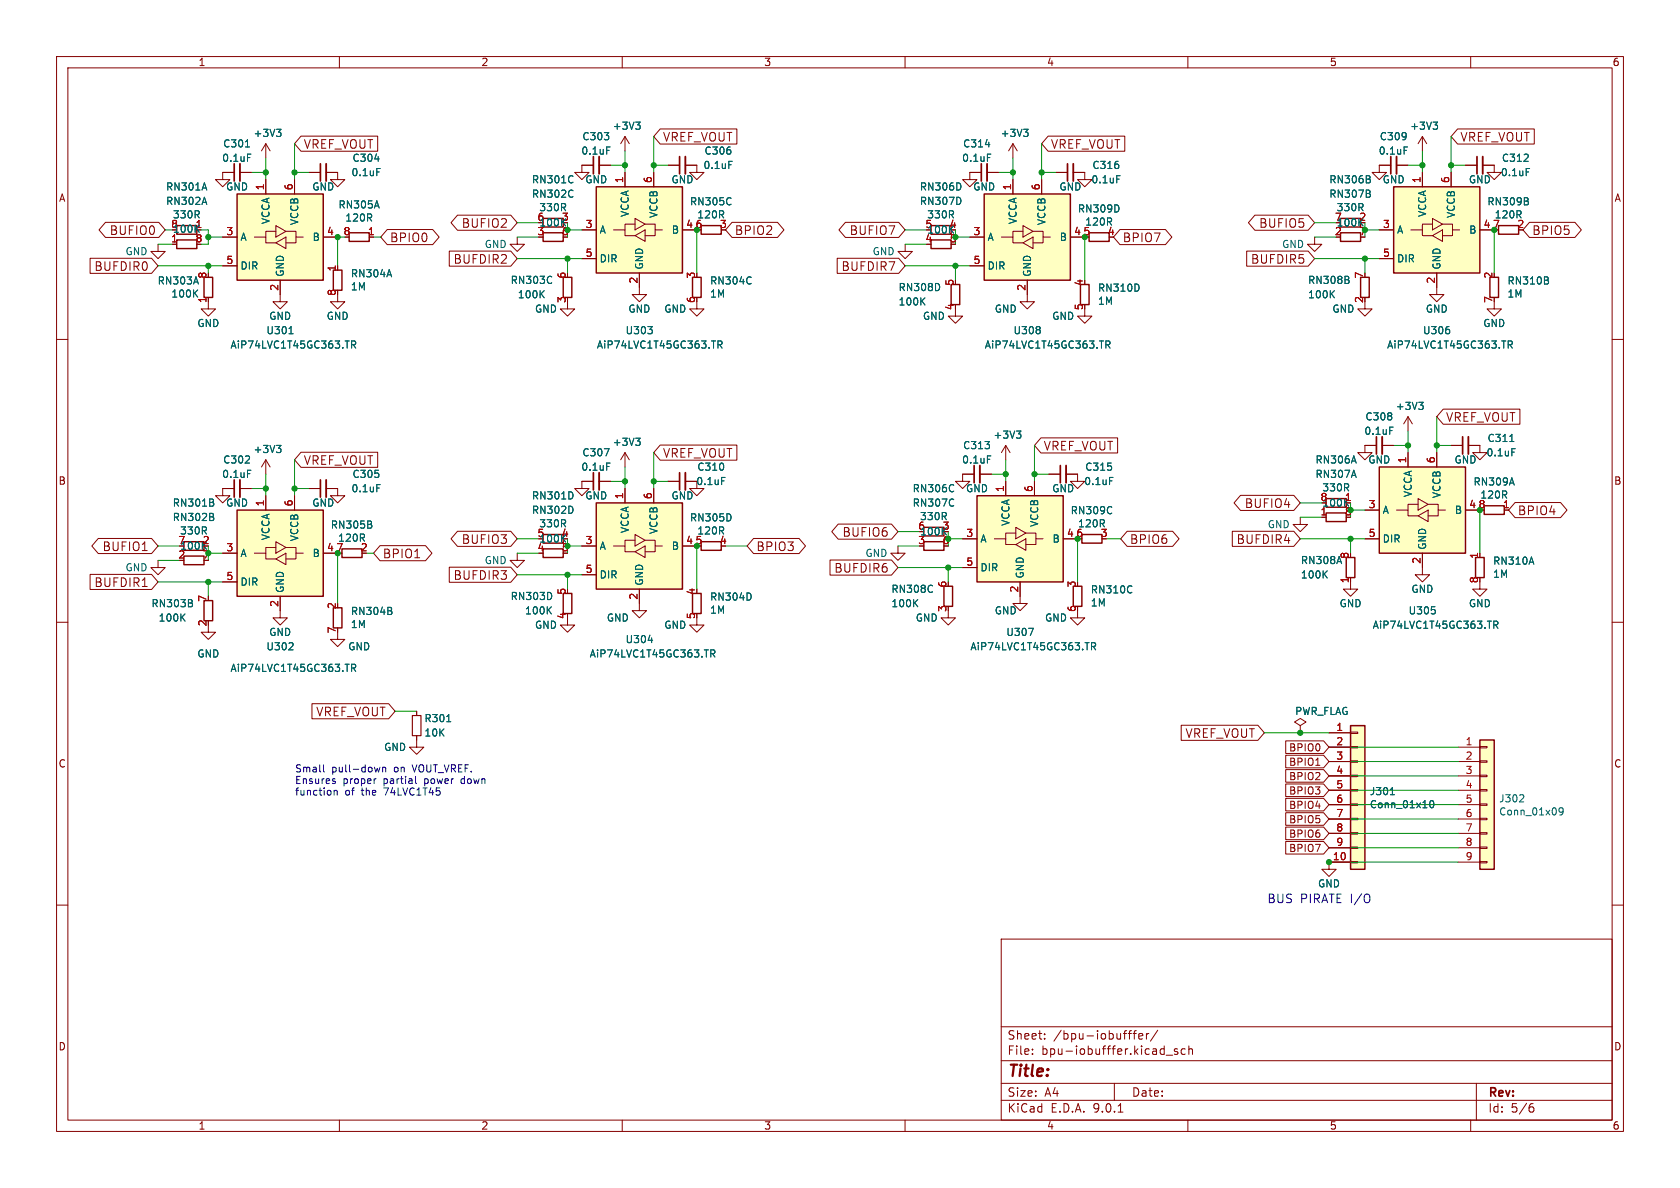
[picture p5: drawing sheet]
<svg xmlns="http://www.w3.org/2000/svg" width="297mm" height="210mm" viewBox="0 0 297 210" stroke-linecap="round" stroke-linejoin="round" font-family="sans-serif">
<defs><g id="words">
<text font-size="2.8" fill="#840000" x="178" y="190.9">Title:</text>
<g font-size="2.1" fill="#840000">
<text x="53.6" y="26.5">VREF_VOUT</text>
<text x="117.1" y="25.2">VREF_VOUT</text>
<text x="185.7" y="26.5">VREF_VOUT</text>
<text x="258.1" y="25.2">VREF_VOUT</text>
<text x="19.3" y="41.7">BUFIO0</text>
<text x="81.6" y="40.5">BUFIO2</text>
<text x="129.8" y="41.7">BPIO2</text>
<text x="150.1" y="41.7">BUFIO7</text>
<text x="222.5" y="40.5">BUFIO5</text>
<text x="270.8" y="41.7">BPIO5</text>
<text x="68.8" y="43">BPIO0</text>
<text x="80.1" y="46.8">BUFDIR2</text>
<text x="198.4" y="43">BPIO7</text>
<text x="221.1" y="46.8">BUFDIR5</text>
<text x="16.6" y="48.1">BUFDIR0</text>
<text x="148.7" y="48.1">BUFDIR7</text>
<text x="255.5" y="74.8">VREF_VOUT</text>
<text x="53.6" y="82.4">VREF_VOUT</text>
<text x="117.1" y="81.1">VREF_VOUT</text>
<text x="184.4" y="79.8">VREF_VOUT</text>
<text x="220" y="90">BUFIO4</text>
<text x="148.9" y="95.1">BUFIO6</text>
<text x="268.2" y="91.3">BPIO4</text>
<text x="18.1" y="97.6">BUFIO1</text>
<text x="67.6" y="98.9">BPIO1</text>
<text x="81.6" y="96.3">BUFIO3</text>
<text x="133.6" y="97.6">BPIO3</text>
<text x="147.4" y="101.4">BUFDIR6</text>
<text x="199.6" y="96.3">BPIO6</text>
<text x="218.5" y="96.3">BUFDIR4</text>
<text x="16.6" y="104">BUFDIR1</text>
<text x="80.1" y="102.7">BUFDIR3</text>
<text x="55.8" y="126.8">VREF_VOUT</text>
<text x="209.5" y="130.6">VREF_VOUT</text>
<text x="178" y="184">Sheet:</text>
<text x="186.2" y="184">/bpu-iobufffer/</text>
<text x="178" y="186.7">File:</text>
<text x="184.1" y="186.7">bpu-iobufffer.kicad_sch</text>
<text x="178" y="196.9">KiCad</text>
<text x="178" y="194.1">Size:</text>
<text x="184.7" y="194.1">A4</text>
<text x="185.7" y="196.9">E.D.A.</text>
<text x="193.3" y="196.9">9.0.1</text>
<text x="200" y="194.1">Date:</text>
<text x="263" y="194.3">Rev:</text>
<text x="263" y="196.9">Id:</text>
<text x="267.1" y="196.9">5/6</text>
</g>
<g font-size="2.1" fill="#0000c2">
<text x="224" y="159.8">BUS</text>
<text x="229.9" y="159.8">PIRATE I/O</text>
</g>
<g font-size="1.8" fill="#840000">
<text x="35" y="11.9">1</text>
<text x="85" y="11.9">2</text>
<text x="135" y="11.9">3</text>
<text x="185" y="11.9">4</text>
<text x="235" y="11.9">5</text>
<text x="285" y="11.9">6</text>
<text x="10.3" y="35.9">A</text>
<text x="285.3" y="35.9">A</text>
<text x="10.3" y="85.9">B</text>
<text x="285.3" y="85.9">B</text>
<text x="10.3" y="135.9">C</text>
<text x="227.8" y="135.6">BPIO1</text>
<text x="227.8" y="133">BPIO0</text>
<text x="285.3" y="135.9">C</text>
<text x="227.8" y="140.7">BPIO3</text>
<text x="227.8" y="138.1">BPIO2</text>
<text x="227.8" y="143.2">BPIO4</text>
<text x="227.8" y="148.3">BPIO6</text>
<text x="227.8" y="145.7">BPIO5</text>
<text x="227.8" y="150.8">BPIO7</text>
<text x="10.3" y="185.9">D</text>
<text x="285.3" y="185.9">D</text>
<text x="35" y="199.9">1</text>
<text x="85" y="199.9">2</text>
<text x="135" y="199.9">3</text>
<text x="185" y="199.9">4</text>
<text x="235" y="199.9">5</text>
<text x="285" y="199.9">6</text>
</g>
<g font-size="1.8" fill="#006464">
<text x="108.2" y="23.1">+3V3</text>
<text x="249.2" y="23.1">+3V3</text>
<text x="39.2" y="28.8">0.1uF</text>
<text x="39.4" y="26.3">C301</text>
<text x="44.7" y="24.4">+3V3</text>
<text x="62.2" y="28.8">C304</text>
<text x="102.7" y="27.5">0.1uF</text>
<text x="102.9" y="25">C303</text>
<text x="124.4" y="27.5">C306</text>
<text x="170" y="28.8">0.1uF</text>
<text x="170.2" y="26.3">C314</text>
<text x="176.8" y="24.4">+3V3</text>
<text x="243.6" y="27.5">0.1uF</text>
<text x="243.8" y="25">C309</text>
<text x="265.4" y="28.8">C312</text>
<text x="29.3" y="33.9">RN301A</text>
<text x="39.9" y="33.9">GND</text>
<text x="55.1" y="33.9">GND</text>
<text x="62" y="31.3">0.1uF</text>
<text x="93.9" y="32.6">RN301C</text>
<text x="93.9" y="35.2">RN302C</text>
<text x="103.4" y="32.6">GND</text>
<text x="118.6" y="32.6">GND</text>
<text x="124.3" y="30.1">0.1uF</text>
<text x="162.5" y="33.9">RN306D</text>
<text x="172" y="33.9">GND</text>
<text x="187.2" y="33.9">GND</text>
<text x="192.8" y="32.6">0.1uF</text>
<text x="193" y="30.1">C316</text>
<text x="234.9" y="32.6">RN306B</text>
<text x="234.9" y="35.2">RN307B</text>
<text x="244.3" y="32.6">GND</text>
<text x="259.6" y="32.6">GND</text>
<text x="265.2" y="31.3">0.1uF</text>
<text x="29.3" y="36.4">RN302A</text>
<text x="30.2" y="40.4">8</text>
<text x="30.5" y="41.4">100K</text>
<text x="30.5" y="38.8">330R</text>
<text x="34.5" y="40.4">1</text>
<text x="47.9" y="39.7" transform="rotate(-90 47.9 39.7)">VCCA</text>
<text x="52.9" y="39.9" transform="rotate(-90 52.9 39.9)">VCCB</text>
<text x="59.7" y="37.1">RN305A</text>
<text x="60.9" y="39.4">120R</text>
<text x="94.9" y="39.1">6</text>
<text x="95.2" y="40.2">100K</text>
<text x="95.2" y="37.5">330R</text>
<text x="99.2" y="39.1">3</text>
<text x="105.9" y="41.5">A</text>
<text x="111.4" y="38.4" transform="rotate(-90 111.4 38.4)">VCCA</text>
<text x="116.4" y="38.6" transform="rotate(-90 116.4 38.6)">VCCB</text>
<text x="118.7" y="41.5">B</text>
<text x="121.9" y="36.5">RN305C</text>
<text x="123.2" y="38.8">120R</text>
<text x="162.5" y="36.4">RN307D</text>
<text x="163.5" y="40.4">5</text>
<text x="163.8" y="41.5">100K</text>
<text x="163.8" y="38.8">330R</text>
<text x="167.8" y="40.4">4</text>
<text x="179.9" y="39.7" transform="rotate(-90 179.9 39.7)">VCCA</text>
<text x="185" y="39.9" transform="rotate(-90 185 39.9)">VCCB</text>
<text x="190.5" y="37.8">RN309D</text>
<text x="191.8" y="40.1">120R</text>
<text x="235.9" y="39.1">7</text>
<text x="236.2" y="40.2">100K</text>
<text x="236.2" y="37.5">330R</text>
<text x="240.2" y="39.1">2</text>
<text x="246.9" y="41.5">A</text>
<text x="252.3" y="38.4" transform="rotate(-90 252.3 38.4)">VCCA</text>
<text x="257.4" y="38.6" transform="rotate(-90 257.4 38.6)">VCCB</text>
<text x="259.6" y="41.5">B</text>
<text x="262.8" y="36.5">RN309B</text>
<text x="264.1" y="38.8">120R</text>
<text x="22.1" y="45.3">GND</text>
<text x="42.4" y="42.8">A</text>
<text x="42.4" y="47.9">DIR</text>
<text x="55.2" y="42.8">B</text>
<text x="85.6" y="44">GND</text>
<text x="105.9" y="46.6">DIR</text>
<text x="113.9" y="47.8" transform="rotate(-90 113.9 47.8)">GND</text>
<text x="154.2" y="45.3">GND</text>
<text x="174.5" y="42.8">A</text>
<text x="174.5" y="47.9">DIR</text>
<text x="187.2" y="42.8">B</text>
<text x="226.6" y="44">GND</text>
<text x="246.9" y="46.6">DIR</text>
<text x="254.9" y="47.8" transform="rotate(-90 254.9 47.8)">GND</text>
<text x="27.8" y="50.5">RN303A</text>
<text x="30.2" y="52.8">100K</text>
<text x="50.4" y="49" transform="rotate(-90 50.4 49)">GND</text>
<text x="61.9" y="51.5">1M</text>
<text x="61.9" y="49.2">RN304A</text>
<text x="90.2" y="50.4">RN303C</text>
<text x="91.4" y="52.9">100K</text>
<text x="125.4" y="52.8">1M</text>
<text x="125.4" y="50.5">RN304C</text>
<text x="158.8" y="51.7">RN308D</text>
<text x="182.5" y="49" transform="rotate(-90 182.5 49)">GND</text>
<text x="194" y="51.8">RN310D</text>
<text x="231.1" y="52.9">100K</text>
<text x="231.1" y="50.4">RN308B</text>
<text x="266.4" y="52.8">1M</text>
<text x="266.4" y="50.5">RN310B</text>
<text x="34.8" y="58">GND</text>
<text x="47" y="59.3">U301</text>
<text x="47.5" y="56.7">GND</text>
<text x="57.7" y="56.7">GND</text>
<text x="94.5" y="55.5">GND</text>
<text x="110.5" y="59.3">U303</text>
<text x="111" y="55.5">GND</text>
<text x="117.3" y="55.5">GND</text>
<text x="158.8" y="54.2">100K</text>
<text x="163.1" y="56.7">GND</text>
<text x="175.8" y="55.5">GND</text>
<text x="179.1" y="59.3">U308</text>
<text x="185.9" y="56.7">GND</text>
<text x="194" y="54.1">1M</text>
<text x="235.5" y="55.5">GND</text>
<text x="251.5" y="59.3">U306</text>
<text x="252" y="55.5">GND</text>
<text x="262.1" y="58">GND</text>
<text x="40.6" y="61.8">AiP74LVC1T45GC363.TR</text>
<text x="105.4" y="61.8">AiP74LVC1T45GC363.TR</text>
<text x="174" y="61.8">AiP74LVC1T45GC363.TR</text>
<text x="245.1" y="61.8">AiP74LVC1T45GC363.TR</text>
<text x="175.5" y="77.7">+3V3</text>
<text x="241.1" y="77.1">0.1uF</text>
<text x="241.3" y="74.5">C308</text>
<text x="246.7" y="72.7">+3V3</text>
<text x="39.4" y="82.1">C302</text>
<text x="44.7" y="80.3">+3V3</text>
<text x="102.7" y="83.4">0.1uF</text>
<text x="102.9" y="80.9">C307</text>
<text x="108.2" y="79">+3V3</text>
<text x="123.2" y="83.4">C310</text>
<text x="170" y="82.1">0.1uF</text>
<text x="170.2" y="79.6">C313</text>
<text x="191.8" y="83.4">C315</text>
<text x="232.5" y="82.1">RN306A</text>
<text x="241.8" y="82.1">GND</text>
<text x="257" y="82.1">GND</text>
<text x="262.7" y="80.9">0.1uF</text>
<text x="262.9" y="78.3">C311</text>
<text x="30.4" y="89.8">RN301B</text>
<text x="39.2" y="84.7">0.1uF</text>
<text x="39.9" y="89.8">GND</text>
<text x="55.1" y="89.8">GND</text>
<text x="62" y="87.2">0.1uF</text>
<text x="62.2" y="84.7">C305</text>
<text x="93.9" y="88.5">RN301D</text>
<text x="103.4" y="88.5">GND</text>
<text x="118.6" y="88.5">GND</text>
<text x="123" y="86">0.1uF</text>
<text x="161.2" y="87.2">RN306C</text>
<text x="161.2" y="89.8">RN307C</text>
<text x="170.7" y="87.2">GND</text>
<text x="185.9" y="87.2">GND</text>
<text x="191.6" y="86">0.1uF</text>
<text x="232.5" y="84.7">RN307A</text>
<text x="233.7" y="89.8">100K</text>
<text x="233.7" y="87.1">330R</text>
<text x="249.8" y="88" transform="rotate(-90 249.8 88)">VCCA</text>
<text x="254.9" y="88.2" transform="rotate(-90 254.9 88.2)">VCCB</text>
<text x="260.4" y="86">RN309A</text>
<text x="261.6" y="88.3">120R</text>
<text x="30.4" y="92.3">RN302B</text>
<text x="31.7" y="94.7">330R</text>
<text x="47.9" y="95.6" transform="rotate(-90 47.9 95.6)">VCCA</text>
<text x="52.9" y="95.8" transform="rotate(-90 52.9 95.8)">VCCB</text>
<text x="58.4" y="93.6">RN305B</text>
<text x="59.7" y="96">120R</text>
<text x="93.9" y="91">RN302D</text>
<text x="94.9" y="95">5</text>
<text x="95.2" y="93.4">330R</text>
<text x="99.2" y="95">4</text>
<text x="111.4" y="94.3" transform="rotate(-90 111.4 94.3)">VCCA</text>
<text x="116.4" y="94.5" transform="rotate(-90 116.4 94.5)">VCCB</text>
<text x="121.9" y="92.4">RN305D</text>
<text x="123.2" y="94.7">120R</text>
<text x="162.2" y="93.7">6</text>
<text x="162.5" y="94.8">100K</text>
<text x="162.5" y="92.2">330R</text>
<text x="166.6" y="93.7">3</text>
<text x="178.7" y="93.1" transform="rotate(-90 178.7 93.1)">VCCA</text>
<text x="183.7" y="93.2" transform="rotate(-90 183.7 93.2)">VCCB</text>
<text x="189.2" y="91.1">RN309C</text>
<text x="190.5" y="93.4">120R</text>
<text x="224" y="93.6">GND</text>
<text x="244.3" y="91">A</text>
<text x="257.1" y="91">B</text>
<text x="22.1" y="101.2">GND</text>
<text x="31.7" y="97.4">100K</text>
<text x="42.4" y="98.7">A</text>
<text x="55.2" y="98.7">B</text>
<text x="85.6" y="99.9">GND</text>
<text x="95.2" y="96.1">100K</text>
<text x="105.9" y="97.4">A</text>
<text x="118.7" y="97.4">B</text>
<text x="152.9" y="98.7">GND</text>
<text x="173.2" y="96.1">A</text>
<text x="173.2" y="101.2">DIR</text>
<text x="186" y="96.1">B</text>
<text x="229.9" y="99.9">RN308A</text>
<text x="244.3" y="96.1">DIR</text>
<text x="252.3" y="97.3" transform="rotate(-90 252.3 97.3)">GND</text>
<text x="263.9" y="100">RN310A</text>
<text x="26.7" y="107.5">RN303B</text>
<text x="42.4" y="103.7">DIR</text>
<text x="50.4" y="104.9" transform="rotate(-90 50.4 104.9)">GND</text>
<text x="90.2" y="106.3">RN303D</text>
<text x="105.9" y="102.5">DIR</text>
<text x="113.9" y="103.6" transform="rotate(-90 113.9 103.6)">GND</text>
<text x="125.4" y="106.4">RN304D</text>
<text x="157.5" y="107.5">100K</text>
<text x="157.5" y="105">RN308C</text>
<text x="181.2" y="102.4" transform="rotate(-90 181.2 102.4)">GND</text>
<text x="192.7" y="107.4">1M</text>
<text x="192.7" y="105.1">RN310C</text>
<text x="229.9" y="102.5">100K</text>
<text x="236.7" y="107.5">GND</text>
<text x="249.4" y="105">GND</text>
<text x="259.6" y="107.5">GND</text>
<text x="263.9" y="102.3">1M</text>
<text x="27.9" y="110.1">100K</text>
<text x="47.5" y="112.6">GND</text>
<text x="61.9" y="111.2">1M</text>
<text x="61.9" y="108.9">RN304B</text>
<text x="92.7" y="108.8">100K</text>
<text x="94.5" y="111.4">GND</text>
<text x="107.2" y="110.1">GND</text>
<text x="110.5" y="113.9">U304</text>
<text x="117.3" y="111.4">GND</text>
<text x="125.4" y="108.7">1M</text>
<text x="161.8" y="110.1">GND</text>
<text x="175.8" y="108.8">GND</text>
<text x="177.8" y="112.6">U307</text>
<text x="184.7" y="110.1">GND</text>
<text x="242.6" y="111.4">AiP74LVC1T45GC363.TR</text>
<text x="248.9" y="108.8">U305</text>
<text x="34.8" y="116.4">GND</text>
<text x="40.6" y="119">AiP74LVC1T45GC363.TR</text>
<text x="47" y="115.2">U302</text>
<text x="61.5" y="115.2">GND</text>
<text x="104.1" y="116.4">AiP74LVC1T45GC363.TR</text>
<text x="171.5" y="115.2">AiP74LVC1T45GC363.TR</text>
<text x="74.9" y="127.9">R301</text>
<text x="74.9" y="130.4">10K</text>
<text x="228.9" y="126.6">PWR_FLAG</text>
<text x="67.8" y="132.9">GND</text>
<text x="242.1" y="140.8">J301</text>
<text x="242.1" y="143.1">Conn_01x10</text>
<text x="264.9" y="142">J302</text>
<text x="264.9" y="144.3">Conn_01x09</text>
<text x="232.9" y="157.1">GND</text>
</g>
<g font-size="1.8" fill="#a90000">
<text x="46.7" y="33.7" transform="rotate(-90 46.7 33.7)">1</text>
<text x="51.8" y="33.7" transform="rotate(-90 51.8 33.7)">6</text>
<text x="110.2" y="32.5" transform="rotate(-90 110.2 32.5)">1</text>
<text x="115.3" y="32.5" transform="rotate(-90 115.3 32.5)">6</text>
<text x="178.8" y="33.7" transform="rotate(-90 178.8 33.7)">1</text>
<text x="183.9" y="33.7" transform="rotate(-90 183.9 33.7)">6</text>
<text x="251.2" y="32.5" transform="rotate(-90 251.2 32.5)">1</text>
<text x="256.3" y="32.5" transform="rotate(-90 256.3 32.5)">6</text>
<text x="39.9" y="41.7">3</text>
<text x="57.7" y="41.7">4</text>
<text x="60.6" y="41.7">8</text>
<text x="65" y="41.7">1</text>
<text x="94.9" y="41.7">3</text>
<text x="99.2" y="41.7">6</text>
<text x="103.4" y="40.4">3</text>
<text x="121.2" y="40.4">4</text>
<text x="122.9" y="40.4">6</text>
<text x="127.2" y="40.4">3</text>
<text x="172" y="41.7">3</text>
<text x="189.8" y="41.7">4</text>
<text x="191.4" y="41.7">5</text>
<text x="195.8" y="41.7">4</text>
<text x="235.9" y="41.7">2</text>
<text x="240.2" y="41.7">7</text>
<text x="244.4" y="40.4">3</text>
<text x="262.2" y="40.4">4</text>
<text x="263.8" y="40.4">7</text>
<text x="268.2" y="40.4">2</text>
<text x="30.2" y="42.9">1</text>
<text x="34.5" y="42.9">8</text>
<text x="39.9" y="46.7">5</text>
<text x="103.4" y="45.5">5</text>
<text x="163.5" y="42.9">4</text>
<text x="167.8" y="42.9">5</text>
<text x="172" y="46.7">5</text>
<text x="244.4" y="45.5">5</text>
<text x="36.6" y="53.7" transform="rotate(-90 36.6 53.7)">1</text>
<text x="36.6" y="49.3" transform="rotate(-90 36.6 49.3)">8</text>
<text x="49.3" y="51.5" transform="rotate(-90 49.3 51.5)">2</text>
<text x="59.4" y="52.4" transform="rotate(-90 59.4 52.4)">8</text>
<text x="59.4" y="48.1" transform="rotate(-90 59.4 48.1)">1</text>
<text x="100.1" y="53.7" transform="rotate(-90 100.1 53.7)">3</text>
<text x="100.1" y="49.3" transform="rotate(-90 100.1 49.3)">6</text>
<text x="112.8" y="50.2" transform="rotate(-90 112.8 50.2)">2</text>
<text x="122.9" y="53.7" transform="rotate(-90 122.9 53.7)">6</text>
<text x="122.9" y="49.3" transform="rotate(-90 122.9 49.3)">3</text>
<text x="168.7" y="50.6" transform="rotate(-90 168.7 50.6)">5</text>
<text x="181.4" y="51.5" transform="rotate(-90 181.4 51.5)">2</text>
<text x="191.5" y="50.6" transform="rotate(-90 191.5 50.6)">4</text>
<text x="241" y="53.7" transform="rotate(-90 241 53.7)">2</text>
<text x="241" y="49.3" transform="rotate(-90 241 49.3)">7</text>
<text x="253.7" y="50.2" transform="rotate(-90 253.7 50.2)">2</text>
<text x="263.9" y="53.7" transform="rotate(-90 263.9 53.7)">7</text>
<text x="263.9" y="49.3" transform="rotate(-90 263.9 49.3)">2</text>
<text x="168.7" y="54.9" transform="rotate(-90 168.7 54.9)">4</text>
<text x="191.5" y="54.9" transform="rotate(-90 191.5 54.9)">5</text>
<text x="248.7" y="82" transform="rotate(-90 248.7 82)">1</text>
<text x="253.7" y="82" transform="rotate(-90 253.7 82)">6</text>
<text x="46.7" y="89.6" transform="rotate(-90 46.7 89.6)">1</text>
<text x="51.8" y="89.6" transform="rotate(-90 51.8 89.6)">6</text>
<text x="110.2" y="88.3" transform="rotate(-90 110.2 88.3)">1</text>
<text x="115.3" y="88.3" transform="rotate(-90 115.3 88.3)">6</text>
<text x="177.5" y="87.1" transform="rotate(-90 177.5 87.1)">1</text>
<text x="182.6" y="87.1" transform="rotate(-90 182.6 87.1)">6</text>
<text x="233.4" y="88.6">8</text>
<text x="237.7" y="88.6">1</text>
<text x="241.9" y="89.9">3</text>
<text x="259.6" y="89.9">4</text>
<text x="261.3" y="89.9">8</text>
<text x="265.6" y="89.9">1</text>
<text x="170.7" y="95">3</text>
<text x="188.5" y="95">4</text>
<text x="190.2" y="95">6</text>
<text x="194.5" y="95">3</text>
<text x="233.4" y="91.2">1</text>
<text x="237.7" y="91.2">8</text>
<text x="241.9" y="95">5</text>
<text x="31.4" y="98.8">2</text>
<text x="31.4" y="96.3">7</text>
<text x="35.7" y="98.8">7</text>
<text x="35.7" y="96.3">2</text>
<text x="39.9" y="97.5">3</text>
<text x="57.7" y="97.5">4</text>
<text x="59.4" y="97.5">7</text>
<text x="63.7" y="97.5">2</text>
<text x="94.9" y="97.5">4</text>
<text x="99.2" y="97.5">5</text>
<text x="103.4" y="96.3">3</text>
<text x="103.4" y="101.3">5</text>
<text x="121.2" y="96.3">4</text>
<text x="122.9" y="96.3">5</text>
<text x="127.2" y="96.3">4</text>
<text x="162.2" y="96.3">3</text>
<text x="166.6" y="96.3">6</text>
<text x="170.7" y="100.1">5</text>
<text x="238.5" y="98.9" transform="rotate(-90 238.5 98.9)">8</text>
<text x="251.2" y="99.8" transform="rotate(-90 251.2 99.8)">2</text>
<text x="261.4" y="98.9" transform="rotate(-90 261.4 98.9)">1</text>
<text x="36.6" y="106.5" transform="rotate(-90 36.6 106.5)">7</text>
<text x="39.9" y="102.6">5</text>
<text x="49.3" y="107.4" transform="rotate(-90 49.3 107.4)">2</text>
<text x="59.4" y="107.8" transform="rotate(-90 59.4 107.8)">2</text>
<text x="100.1" y="105.2" transform="rotate(-90 100.1 105.2)">5</text>
<text x="112.8" y="106.1" transform="rotate(-90 112.8 106.1)">2</text>
<text x="122.9" y="105.2" transform="rotate(-90 122.9 105.2)">4</text>
<text x="167.4" y="104" transform="rotate(-90 167.4 104)">6</text>
<text x="180.1" y="104.8" transform="rotate(-90 180.1 104.8)">2</text>
<text x="190.2" y="104" transform="rotate(-90 190.2 104)">3</text>
<text x="238.5" y="103.2" transform="rotate(-90 238.5 103.2)">1</text>
<text x="261.4" y="103.2" transform="rotate(-90 261.4 103.2)">8</text>
<text x="36.6" y="110.8" transform="rotate(-90 36.6 110.8)">2</text>
<text x="59.4" y="112.1" transform="rotate(-90 59.4 112.1)">7</text>
<text x="100.1" y="109.5" transform="rotate(-90 100.1 109.5)">4</text>
<text x="122.9" y="109.5" transform="rotate(-90 122.9 109.5)">5</text>
<text x="167.4" y="108.3" transform="rotate(-90 167.4 108.3)">3</text>
<text x="190.2" y="108.3" transform="rotate(-90 190.2 108.3)">6</text>
<text x="236.1" y="129.3">1</text>
<text x="236.1" y="131.8">2</text>
<text x="259" y="131.8">1</text>
<text x="236.1" y="134.4">3</text>
<text x="236.1" y="136.9">4</text>
<text x="259" y="134.4">2</text>
<text x="259" y="136.9">3</text>
<text x="236.1" y="139.4">5</text>
<text x="236.1" y="142">6</text>
<text x="259" y="139.4">4</text>
<text x="259" y="142">5</text>
<text x="236.1" y="144.5">7</text>
<text x="236.1" y="147.1">8</text>
<text x="236.1" y="149.6">9</text>
<text x="259" y="144.5">6</text>
<text x="259" y="147.1">7</text>
<text x="259" y="149.6">8</text>
<text x="235.5" y="152.1">10</text>
<text x="259" y="152.1">9</text>
</g>
<g font-size="1.8" fill="#0000c2">
<text x="52.1" y="136.6">Small</text>
<text x="58.6" y="136.6">pull-down</text>
<text x="69.8" y="136.6">on</text>
<text x="73.2" y="136.6">VOUT_VREF.</text>
<text x="52.1" y="138.7">Ensures</text>
<text x="52.1" y="140.7">function</text>
<text x="60.6" y="138.7">proper</text>
<text x="61" y="140.7">of</text>
<text x="64" y="140.7">the</text>
<text x="67.9" y="138.7">partial</text>
<text x="68.2" y="140.7">74LVC1T45</text>
<text x="75.3" y="138.7">power</text>
<text x="82" y="138.7">down</text>
</g>
</g></defs>
<g fill="none" stroke="#840000" stroke-width=".18">
<path d="M10 10h277v190h-277zM12 12h273v186h-273zM60 10v2M110 10v2M160 10v2M210 10v2M260 10v2M10 60h2M285 60h2M190.5 83.8v1.3h1.3l-1.3 1.3-1.3-1.3h1.3M10 110h2M285 110h2"/>
<path d="M10 160h2M177 166h108v32h-108zM285 160h2M60 198v2M110 198v2M160 198v2M177 194.5h108M177 191.5h108M177 187.5h108M177 181.5h108M182.5 186.3v.1M182.5 185.5v.1"/>
<path d="M184.7 183.6v.1M184.7 182.8v.1M197 191.5v3M197.7 196.6h.8M199.5 182.7h.5M200 182.2l-.3 .1M200.3 182.7h.6M200.9 182.2l-.4 .2v1.3M201.3 183.2l.7-.1v-.3l-.5-.1-.2 .2 .1 .7h.6M202.7 182.7v1M203.1 182.7l-.3 .1-.1 .2M204.7 182.1l-1.3 2"/>
<path d="M206.2 186.5h1.1M208.2 185.5l-.4-.1-.2 .2 .1 .2 .5 .2v.3h-.6M209.5 185.5l-.4-.1-.3 .3v.4l.2 .2h.5M210 198v2M210.2 185.5l.2-.1 .3 .1 .1 .9M210.2 184.9v1.5M260 198v2M261 191.5v6.5M270.6 195.7h.4l.2 .3-.1 .5-.5 .1M271 195.1l-.4 .1"/>
</g>
<path d="M172.7 87.6h15.3v15.3h-15.3z" fill="#ffffc2"/>
<path d="M164.6 39.9h3.5v1.5h-3.5zM237 38.6h3.5v1.5h-3.5zM61.7 41.1h3.6v1.6h-3.6zM237 41.1h3.5v1.6h-3.5zM172.7 87.6h15.3v15.3h-15.3zM191.3 94.5h3.5v1.5h-3.5zM238 98.6h1.5v3.5h-1.5z" fill="none" stroke="#840000" stroke-width=".25"/>
<g fill="none" stroke="#840000" stroke-width=".18">
<path d="M39.4 30.5h2M42.4 30.5h2M186.7 30.5h2M189.7 30.5h2.1M49.5 52.1v1.2h1.3l-1.3 1.3-1.2-1.3h1.2M254 50.8v1.3h1.3l-1.3 1.2-1.3-1.2h1.3M264.2 53.3v1.3h1.2l-1.2 1.3-1.3-1.3h1.3M177.8 78.7v2.6M177.8 78.7l-.8 1.3M177.8 78.7l.8 1.3M170.2 95.3h2.5M172.2 83.8h-2v1.3h1.2l-1.2 1.3-1.3-1.3h1.3"/>
<path d="M173.2 83.8h2.1M175.8 95.3h2v1h1.8M177.8 85.1v2.5M179.6 94.2h-1.8v1.1M179.6 93.2l1.8 1-1.8 1.1zM179.6 96.3l1.8-1v2zM181.4 94.2h1.7v1.1h1.3M182.9 85.1v2.5M183.1 95.3v1h-1.7M188 95.3h2.5M170.2 100.3h2.5M180.3 102.9v2.5"/>
<path d="M238.8 102.9v1.2h1.2l-1.2 1.3-1.3-1.3h1.3M229.9 128.3l1-.7-1-.6-1 .6 1 .7v1.2M229.9 129.5h.1"/>
</g>
<g fill="none" stroke="#006464" stroke-width=".18">
<path d="M43.4 26h.7M43.8 27.2h.6M66.6 35.5l.4 1.3M169.8 32.6v.7M197.4 31.1h.6M240.4 39.2l.6 .7M242 31.7l.3 .2-.1 .3-.2 .1M242 34.2l.3 .2-.1 .3-.2 .2M242.1 31.1l.1 .2-.1 .3M242.1 33.7l.1 .1-.1 .3M179.7 76.2h.8l-.4 .5M180.2 76.7l.3 .2v.3l-.3 .3"/>
<path d="M174.6 80.6h.6M196.5 89.6v.1M196.5 90.7v.1M236.8 98.4l.4 1.2M181.8 111.1h.9l-.6 1.2M193 114.3l.6-.1 .1-.2-.1-.3-.6-.1v1.3M193.3 114.3l.4 .6M234.1 101.5l.5 .7M234.6 100.9l-.7 .7"/>
</g>
<path d="M41.4 29v3M188.7 29v3M172.2 82.3v3" fill="none" stroke="#840000" stroke-width=".3"/>
<path d="M42.4 29v3M189.7 29v3M173.2 82.3v3" fill="none" stroke="#840000" stroke-width=".33"/>
<path d="M238.8 128.3h2.5v25.4h-2.5z" fill="#ffffc2"/>
<path d="M238.8 128.3h2.5v25.4h-2.5z" fill="none" stroke="#840000" stroke-width=".25"/>
<g fill="none" stroke="#840000" stroke-width=".18">
<path d="M234.9 129.5h3.9M234.9 132.1h3.9M234.9 134.6h3.9M234.9 137.2h3.9M234.9 139.7h3.9M238.8 129.4h1.2v.3h-1.2zM238.8 132h1.2v.2h-1.2zM238.8 134.5h1.2v.2h-1.2zM238.8 137h1.2v.3h-1.2zM238.8 139.6h1.2v.2h-1.2zM234.9 142.2h3.9M234.9 144.8h3.9"/>
<path d="M234.9 147.3h3.9M234.9 149.9h3.9M234.9 152.4h3.9M238.8 142.1h1.2v.3h-1.2zM238.8 144.7h1.2v.2h-1.2zM238.8 147.2h1.2v.2h-1.2zM238.8 149.7h1.2v.3h-1.2zM238.8 152.3h1.2v.2h-1.2z"/>
</g>
<path d="M245.8 140.5h.7M252.9 141.6l.2-.1a.68 .68 0 0 1 .4 .7 .68 .68 0 0 1-.4 .6l-.2-.1-.1-.4z" fill="none" stroke="#006464" stroke-width=".18"/>
<path d="M261.6 130.8h2.6v22.9h-2.6z" fill="#ffffc2"/>
<path d="M58.9 47.8h1.6v3.5h-1.6zM261.6 130.8h2.6v22.9h-2.6z" fill="none" stroke="#840000" stroke-width=".25"/>
<g fill="none" stroke="#840000" stroke-width=".18">
<path d="M241.3 78.7h2M244.3 78.7h2.1M248.9 73.7l-.7 1.2M248.9 73.7l.8 1.2M248.9 73.7v2.5M257.8 132.1h3.8M257.8 134.6h3.8M257.8 137.2h3.8M257.8 139.7h3.8M261.6 132h1.3v.2h-1.3zM261.6 134.5h1.3v.2h-1.3zM261.6 137h1.3v.3h-1.3z"/>
<path d="M261.6 139.6h1.3v.2h-1.3zM257.8 142.2h3.8M257.8 144.8h3.8M257.8 147.3h3.8M257.8 149.9h3.8M257.8 152.4h3.8M261.6 142.1h1.3v.3h-1.3zM261.6 144.7h1.3v.2h-1.3zM261.6 147.2h1.3v.2h-1.3zM261.6 149.7h1.3v.3h-1.3zM261.6 152.3h1.3v.2h-1.3z"/>
</g>
<path d="M68.8 47.7l.4 1.2M245.7 75.5h.6M250.8 71.1h.8l-.4 .5M251.4 71.6l.2 .2v.3l-.2 .3M269.3 140.5l.1 .2-.1 .3-.7 .8h.8M276.3 143.3l-.2 .3h-.2l-.3-.3 .1-.4 .4-.1 .2 .1a.84 .84 0 0 1-.3 1.2h-.3" fill="none" stroke="#006464" stroke-width=".18"/>
<path d="M243.3 77.2v3.1" fill="none" stroke="#840000" stroke-width=".3"/>
<path d="M244.3 77.2v3.1" fill="none" stroke="#840000" stroke-width=".33"/>
<path d="M41.9 34.3h15.2v15.2h-15.2z" fill="#ffffc2"/>
<path d="M31.2 39.9h3.6v1.5h-3.6zM41.9 34.3h15.2v15.2h-15.2zM31.2 42.4h3.6v1.5h-3.6zM260.9 98.6h1.5v3.5h-1.5z" fill="none" stroke="#840000" stroke-width=".25"/>
<g fill="none" stroke="#840000" stroke-width=".18">
<path d="M47 31.8v2.5M48.8 39.9l1.7 1-1.7 1zM52.1 31.8v2.5M179.1 25.4l-.8 1.3M179.1 25.4l.7 1.3M179.1 25.4v2.5M27.9 43.2v1.3h1.3l-1.3 1.2-1.2-1.2h1.2M39.4 41.9h2.5M39.4 47h2.5M45 41.9h2v1h1.8M48.8 40.9h-1.8v1M48.8 42.9l1.7-1v2z"/>
<path d="M49.5 49.5v2.6M50.5 40.9h1.8v1h1.3M52.3 41.9v1h-1.8M57.1 41.9h2.6M59.7 52.1v1.2h1.3l-1.3 1.3-1.3-1.3h1.3M49.5 108v1.2h1.3l-1.3 1.3-1.2-1.3h1.2M251.5 100.3v1.3h1.2l-1.2 1.3-1.3-1.3h1.3M261.6 102.9v1.2h1.3l-1.3 1.3-1.3-1.3h1.3M234.9 152.4v1.3h1.3l-1.3 1.2-1.2-1.2h1.2"/>
</g>
<path d="M36.1 32.3l.5 1.3M36.1 34.9l.5 1.2M181 22.9h.7l-.4 .4M181.5 23.3l.2 .3v.3l-.2 .2M34.7 40.3l.5 .8M51.1 59h.7M62.2 60.9h.6l.1-.2-.1-.3-.6-.1v1.2M62.5 60.9l.4 .6M270.7 98.5l.5 1.2" fill="none" stroke="#006464" stroke-width=".18"/>
<path d="M243.8 82.6h15.3v15.2h-15.3z" fill="#ffffc2"/>
<path d="M192.5 41.1h3.6v1.6h-3.6zM243.8 82.6h15.3v15.2h-15.3z" fill="none" stroke="#840000" stroke-width=".25"/>
<g fill="none" stroke="#840000" stroke-width=".18">
<path d="M241.3 78.7v1.3h1.3l-1.3 1.3-1.3-1.3h1.3M241.3 90.2h2.5M241.3 95.3h2.5M246.9 90.2h2v1h1.8M248.9 80v2.6M250.7 89.2h-1.8v1M250.7 88.1l1.8 1.1-1.8 1zM250.7 91.2l1.8-1v2zM251.5 97.8v2.5M252.5 89.2h1.8v1h1.2M254 80v2.6M254.3 90.2v1h-1.8"/>
<path d="M259.1 90.2h2.5"/>
</g>
<path d="M197.8 36.5v.7M253.7 107.9v.5M264.1 110.5l.6-.1 .1-.2v-.3l-.7-.1v1.3M264.4 110.5l.4 .6" fill="none" stroke="#006464" stroke-width=".18"/>
<path d="M174 34.3h15.2v15.2h-15.2z" fill="#ffffc2"/>
<g fill="none" stroke="#840000" stroke-width=".25">
<path d="M96 38.6h3.6v1.5h-3.6zM174 34.3h15.2v15.2h-15.2zM264.9 39.9h3.6v1.5h-3.6zM36.1 49h1.5v3.6h-1.5zM164.6 42.4h3.5v1.5h-3.5zM191 50.3h1.5v3.5h-1.5zM240.5 49h1.6v3.6h-1.6zM263.4 49h1.5v3.6h-1.5zM32.5 98.3h3.6v1.5h-3.6zM32.5 95.8h3.6v1.5h-3.6zM60.5 97h3.5v1.6h-3.5zM163.3 93.2h3.6v1.5h-3.6z"/>
<path d="M163.3 95.8h3.6v1.5h-3.6zM234.4 90.7h3.6v1.5h-3.6zM234.4 88.1h3.6v1.6h-3.6zM262.4 89.4h3.5v1.5h-3.5zM36.1 106.2h1.5v3.5h-1.5zM166.9 103.6h1.5v3.6h-1.5z"/>
</g>
<g fill="none" stroke="#840000" stroke-width=".18">
<path d="M54.6 30.5h2M57.7 30.5h2v1.3h1.3l-1.3 1.2-1.3-1.2h1.3M173.5 30.5h-2.1v1.3h1.3l-1.3 1.2-1.2-1.2h1.2M174.5 30.5h2M179.1 31.8v2.5M180.8 39.9l1.8 1-1.8 1zM184.1 31.8v2.5M191.8 30.5v1.3h1.2l-1.2 1.2-1.3-1.2h1.3M245.9 29.2h-2.1v1.3h1.3l-1.3 1.3-1.2-1.3h1.2M246.9 29.2h2M251.5 24.1l-.8 1.3M251.5 24.1l.7 1.3"/>
<path d="M251.5 24.1v2.6M259.1 29.2h2M262.1 29.2h2.1v1.3h1.2l-1.2 1.3-1.3-1.3h1.3M36.8 53.3v1.3h1.3l-1.3 1.3-1.2-1.3h1.2M171.4 41.9h2.6M171.4 47h2.6M177 41.9h2.1v1h1.7M180.8 40.9h-1.7v1M180.8 42.9l1.8-1v2zM181.6 49.5v3.8h1.3l-1.3 1.3-1.3-1.3h1.3M182.6 40.9h1.8v1h1.3M184.4 41.9v1h-1.8"/>
<path d="M189.2 41.9h2.6M191.8 54.6v1.3h1.2l-1.2 1.3-1.3-1.3h1.3M232.4 41.9v1.3h1.3l-1.3 1.3-1.3-1.3h1.3M241.3 53.3v1.3h1.3l-1.3 1.3-1.3-1.3h1.3M256.5 78.7h2.1M259.6 78.7h2v1.3h1.3l-1.3 1.3-1.3-1.3h1.3M27.9 99.1v1.2h1.3l-1.3 1.3-1.2-1.3h1.2M41.4 86.4h-2v1.2h1.2l-1.2 1.3-1.3-1.3h1.3M42.4 86.4h2M47 81.3l-.8 1.3M47 81.3l.8 1.3M47 81.3v2.5"/>
<path d="M59.7 86.4v1.2h1.3l-1.3 1.3-1.3-1.3h1.3M185.4 83.8h2.1M188.5 83.8h2M229.9 91.4v1.3h1.2l-1.2 1.3-1.3-1.3h1.3M36.8 110.5v1.3h1.3l-1.3 1.2-1.2-1.2h1.2M167.6 108v1.2h1.3l-1.3 1.3-1.2-1.3h1.2"/>
</g>
<g fill="none" stroke="#006464" stroke-width=".18">
<path d="M66.3 28.1h.7M66.6 29.8h.6M101.2 31.1l.1 .1M101.3 32.2l-.1 .1M169.8 35.2v.6M174.2 25.6h.8M174.6 27.2h.6M248.2 26h.6M253.4 21.6h.7l-.4 .5M253.9 22.1l.2 .2v.3l-.2 .3M269.8 29.8h.6M269.9 35.6l.3 .2-.1 .3-.1 .1"/>
<path d="M270 35l.1 .2-.1 .3M34.4 51.8l.6 .7M34.7 48.9l.4 1.3M35 51.3l-.8 .7M168 40.5l.6 .7M183.8 57.9v.3M183.8 58.4v.5M201.3 50.5v.7M235.4 51.9l.5 .7M235.9 51.4l-.7 .7M238.2 49.4l.3 .3-.1 .3-.1 .1M238.3 48.9l.1 .2-.1 .3"/>
<path d="M273.5 49.5l.3 .3-.1 .3-.2 .1M273.6 49l.1 .2-.1 .3M48.9 78.7h.8l-.5 .5M49.4 79.2l.3 .3v.3l-.3 .2M195.5 60.9h.6l.1-.2v-.3l-.7-.1v1.2M195.8 60.9l.4 .6M266.9 78h.7M267.3 79.3h.6M36 96.4l.5 .7M37.5 91.4l.3 .2-.1 .3-.1 .1M37.5 88.8l.3 .3-.1 .3-.1 .1M37.6 90.8l.1 .2-.1 .3"/>
<path d="M37.6 88.3l.1 .2-.1 .3M43.8 83.1h.6M65.4 92.7l.3 .2v.3l-.2 .2M65.6 92.2l.1 .1-.1 .3M166.8 93.8l.5 .8M168.5 85.7l.1 .1M168.5 88.3h.1M168.6 86.8l-.1 .1M168.6 89.4h-.1M196.2 84.4h.6M237.9 88.8l.5 .7M239.3 83.1l.5 1.3"/>
<path d="M239.3 80.6l.5 1.3M267.3 84.5l.4 1.2M32.2 109.1l.5 .7M32.7 108.5l-.7 .8M33.7 106.6l.3 .2v.3l-.2 .2M33.9 106l.1 .2-.1 .3M161.7 106.5l.5 .8M162.2 106l-.7 .7M164.8 103.5v.1M164.8 104.6v.1"/>
</g>
<path d="M56.6 29v3M173.5 29v3M245.9 27.7v3M261.1 27.7v3M258.6 77.2v3.1M41.4 84.8v3.1M187.5 82.3v3" fill="none" stroke="#840000" stroke-width=".3"/>
<path d="M57.7 29v3M174.5 29v3M246.9 27.7v3M262.1 27.7v3M259.6 77.2v3.1M42.4 84.8v3.1M188.5 82.3v3" fill="none" stroke="#840000" stroke-width=".33"/>
<path d="M41.9 90.2h15.2v15.2h-15.2z" fill="#ffffc2"/>
<path d="M41.9 90.2h15.2v15.2h-15.2z" fill="none" stroke="#840000" stroke-width=".25"/>
<g fill="none" stroke="#840000" stroke-width=".18">
<path d="M39.4 97.8h2.5M45 97.8h2v1h1.8M47 87.6v2.6M48.8 96.8h-1.8v1M48.8 95.8l1.7 1-1.7 1zM48.8 98.8l1.7-1v2zM50.5 96.8h1.8v1h1.3M52.1 87.6v2.6M52.3 97.8v1h-1.8M57.1 97.8h2.6M158.7 96.5v1.3h1.3l-1.3 1.3-1.2-1.3h1.2M39.4 102.9h2.5"/>
<path d="M49.5 105.4v2.6"/>
</g>
<path d="M51 114.9h.8M51.8 113.7v.5M62.2 118.1l.6-.1 .1-.2-.1-.3-.6-.1v1.3M62.5 118.1l.4 .6" fill="none" stroke="#006464" stroke-width=".18"/>
<path d="M246.4 33h15.2v15.3h-15.2z" fill="#ffffc2"/>
<path d="M124 39.9h3.5v1.5h-3.5zM246.4 33h15.2v15.3h-15.2zM168.1 50.3h1.6v3.5h-1.6zM189.7 103.6h1.6v3.6h-1.6z" fill="none" stroke="#840000" stroke-width=".25"/>
<g fill="none" stroke="#840000" stroke-width=".18">
<path d="M251.5 30.5v2.5M253.2 39.6h-1.7v1M253.2 38.6l1.8 1-1.8 1zM255 39.6h1.8v1h1.3M256.5 30.5v2.5M91.4 41.9v1.3h1.3l-1.3 1.3-1.2-1.3h1.2M113 50.8v1.3h1.3l-1.3 1.2-1.2-1.2h1.2M123.2 53.3v1.3h1.3l-1.3 1.3-1.3-1.3h1.3M160 43.2v1.3h1.3l-1.3 1.2-1.3-1.2h1.3M168.9 54.6v1.3h1.3l-1.3 1.3-1.3-1.3h1.3M243.8 40.6h2.6M243.8 45.7h2.6"/>
<path d="M249.4 40.6h2.1v1.1h1.7M253.2 41.7l1.8-1.1v2.1zM254 48.3v2.5M256.8 40.6v1.1h-1.8M261.6 40.6h2.6M180.3 105.4v1.3h1.3l-1.3 1.3-1.2-1.3h1.2M190.5 108v1.2h1.3l-1.3 1.3-1.3-1.3h1.3"/>
</g>
<path d="M129.2 35v.1M129.2 36.1v.1M163 53.2l.5 .7M163.5 52.6l-.7 .8M166.1 50.4v.7M256.2 58.3v.6M266.6 60.9h.6l.2-.2-.1-.3-.7-.1v1.2M266.9 60.9l.5 .6M200 103.6l.1 .1M200.1 104.7l-.1 .1" fill="none" stroke="#006464" stroke-width=".18"/>
<path d="M105.4 33h15.2v15.3h-15.2z" fill="#ffffc2"/>
<path d="M105.4 33h15.2v15.3h-15.2zM96 41.1h3.6v1.6h-3.6zM99.6 49h1.5v3.6h-1.5zM122.4 49h1.6v3.6h-1.6zM96 94.5h3.6v1.5h-3.6zM96 97h3.6v1.6h-3.6zM58.9 107.4h1.6v3.6h-1.6zM99.6 104.9h1.5v3.6h-1.5z" fill="none" stroke="#840000" stroke-width=".25"/>
<g fill="none" stroke="#840000" stroke-width=".18">
<path d="M104.9 29.2h-2v1.3h1.2l-1.2 1.3-1.3-1.3h1.3M105.9 29.2h2M110.5 24.1v2.6M110.5 30.5v2.5M110.5 24.1l-.8 1.3M110.5 24.1l.8 1.3M112.3 39.6h-1.8v1M112.3 38.6l1.7 1-1.7 1zM114 39.6h1.8v1h1.3M115.6 30.5v2.5M118.1 29.2h2M121.2 29.2h2v1.3h1.3l-1.3 1.3-1.3-1.3h1.3"/>
<path d="M100.3 53.3v1.3h1.3l-1.3 1.3-1.2-1.3h1.2M102.9 40.6h2.5M102.9 45.7h2.5M108.5 40.6h2v1.1h1.8M112.3 41.7l1.7-1.1v2.1zM113 48.3v2.5M115.8 40.6v1.1h-1.8M120.6 40.6h2.6M54.6 86.4h2M57.7 86.4h2M91.4 97.8v1.3h1.3l-1.3 1.2-1.2-1.2h1.2M100.3 109.2v1.3h1.3l-1.3 1.3-1.2-1.3h1.2"/>
<path d="M73.7 130v2.1h1.2l-1.2 1.3-1.3-1.3h1.3M73.7 125.7v.8"/>
</g>
<g fill="none" stroke="#006464" stroke-width=".18">
<path d="M99.5 39.2l.5 .7M101.2 33.7h.1M101.3 34.7l-.1 .1M107.3 26h.6M112.4 21.6h.8l-.5 .5M112.9 22.1l.3 .2v.3l-.3 .3M128.8 28.5h.6M95.7 51.9l.5 .7M96.2 51.4l-.7 .7M97.5 48.9v.1M97.5 50h.1M114.5 57.7h.8l-.4 .5"/>
<path d="M115.3 58.3v.6M132.7 49l.1 .1M132.8 50.1l-.1 .1M126.9 60.9h.6l.2-.2-.1-.3-.7-.1v1.2M127.2 60.9l.5 .6M66.6 85.7h.6M99.5 95.1l.5 .7M101.2 87.2v.7M101.2 89.8v.6M69 108l.3 .2-.1 .3-.1 .1M69.1 107.4l.1 .2-.1 .3M96.9 107.8l.6 .7"/>
<path d="M97.5 107.3l-.7 .7M97.5 105v.7M79 127.6h.7"/>
</g>
<path d="M104.9 27.7v3M120.1 27.7v3M56.6 84.8v3.1" fill="none" stroke="#840000" stroke-width=".3"/>
<path d="M105.9 27.7v3M121.2 27.7v3M57.7 84.8v3.1" fill="none" stroke="#840000" stroke-width=".33"/>
<path d="M72.9 126.5h1.5v3.5h-1.5z" fill="none" stroke="#840000" stroke-width=".2"/>
<path d="M105.4 88.9h15.2v15.2h-15.2z" fill="#ffffc2"/>
<path d="M105.4 88.9h15.2v15.2h-15.2zM124 95.8h3.5v1.5h-3.5zM122.4 104.9h1.6v3.6h-1.6z" fill="none" stroke="#840000" stroke-width=".25"/>
<g fill="none" stroke="#840000" stroke-width=".18">
<path d="M18.6 39.3h9.5l1.1 1.3-1.1 1.4h-9.5l-1.1-1.4zM41.4 30.5h-2v1.3h1.2l-1.2 1.2-1.3-1.2h1.3M42.4 30.5h2M47 25.4l-.8 1.3M47 25.4l.8 1.3M47 25.4v2.5M47 31.8v2.5M52.1 31.8v2.5M53.2 24.1h13.6v2.6h-13.6l-1.1-1.3zM54.6 30.5h2M57.7 30.5h2M80.9 38h9.4l1.1 1.4-1.1 1.3h-9.4l-1.2-1.3z"/>
<path d="M102.9 29.2h2M105.9 29.2h2M110.5 30.5v2.5M115.6 30.5v2.5M116.7 22.8h13.6v2.7h-13.6l-1.1-1.4zM118.1 29.2h2M121.2 29.2h2M129.4 39.3h8.1l1.1 1.3-1.1 1.4h-8.1l-1.1-1.4zM149.5 39.3h9.4l1.1 1.3-1.1 1.4h-9.4l-1.2-1.4zM171.4 30.5h2.1M174.5 30.5h2M179.1 31.8v2.5"/>
<path d="M184.1 31.8v2.5M185.3 24.1h13.5v2.6h-13.5l-1.2-1.3zM186.7 30.5h2M189.7 30.5h2.1M221.8 38h9.5l1.1 1.4-1.1 1.3h-9.5l-1.1-1.3zM243.8 29.2h2.1M246.9 29.2h2M251.5 30.5v2.5M256.5 30.5v2.5M257.7 22.8h13.5v2.7h-13.5l-1.2-1.4zM259.1 29.2h2M262.1 29.2h2.1"/>
<path d="M270.4 39.3h8l1.2 1.3-1.2 1.4h-8l-1.2-1.4zM15.9 45.7h10.9l1.1 1.3-1.1 1.3h-10.9zM39.4 41.9h2.5M39.4 47h2.5M49.5 49.5v2.6M57.1 41.9h2.6M68.5 40.6h8l1.1 1.3-1.1 1.3h-8l-1.2-1.3zM79.4 44.4h10.9l1.1 1.3-1.1 1.4h-10.9zM102.9 40.6h2.5M102.9 45.7h2.5M113 48.3v2.5M120.6 40.6h2.6"/>
<path d="M148 45.7h10.9l1.1 1.3-1.1 1.3h-10.9zM171.4 41.9h2.6M171.4 47h2.6M181.6 49.5v2.6M189.2 41.9h2.6M198 40.6h8l1.2 1.3-1.2 1.3h-8l-1.2-1.3zM220.4 44.4h10.9l1.1 1.3-1.1 1.4h-10.9zM243.8 40.6h2.6M243.8 45.7h2.6M254 48.3v2.5M261.6 40.6h2.6M53.2 79.9h13.6v2.7h-13.6l-1.1-1.3z"/>
<path d="M116.7 78.7h13.6v2.6h-13.6l-1.1-1.3zM184 77.4h13.6v2.7h-13.6l-1.1-1.4zM241.3 78.7h2M244.3 78.7h2.1M255.1 72.3h13.6v2.7h-13.6l-1.1-1.3zM256.5 78.7h2.1M259.6 78.7h2M17.4 95.2h9.4l1.1 1.3-1.1 1.4h-9.4l-1.2-1.4zM39.4 86.4h2M39.4 97.8h2.5M42.4 86.4h2M47 87.6v2.6"/>
<path d="M52.1 87.6v2.6M54.6 86.4h2M57.1 97.8h2.6M57.7 86.4h2M67.2 96.5h8l1.2 1.3-1.2 1.3h-8l-1.2-1.3zM73.3 98.6h.9M80.9 93.9h9.4l1.1 1.4-1.1 1.3h-9.4l-1.2-1.3zM102.9 96.5h2.5M104.9 85.1h-2v1.3h1.2l-1.2 1.2-1.3-1.2h1.3M105.9 85.1h2M108.5 96.5h2v1h1.8M110.5 80v2.6"/>
<path d="M110.5 86.4v2.5M110.5 80l-.8 1.3M110.5 80l.8 1.3M112.3 95.5h-1.8v1M112.3 94.5l1.7 1-1.7 1zM112.3 97.5l1.7-1v2.1zM114 95.5h1.8v1h1.3M115.6 86.4v2.5M115.8 96.5v1h-1.8M118.1 85.1h2M120.6 96.5h2.6M121.2 85.1h2v1.3h1.3l-1.3 1.2-1.3-1.2h1.3"/>
<path d="M133.2 95.2h8.1l1.1 1.3-1.1 1.4h-8.1l-1.1-1.4zM146.7 99h10.9l1.1 1.3-1.1 1.4h-10.9zM148.2 92.6h9.4l1.1 1.4-1.1 1.3h-9.4l-1.2-1.3zM170.2 95.3h2.5M170.2 83.8h2M173.2 83.8h2.1M177.8 85.1v2.5M182.9 85.1v2.5M185.4 83.8h2.1M188 95.3h2.5M188.5 83.8h2M199.3 93.9h8l1.1 1.4-1.1 1.3h-8l-1.2-1.3z"/>
<path d="M217.9 93.9h10.8l1.2 1.4-1.2 1.3h-10.8zM219.3 87.6h9.4l1.2 1.3-1.2 1.3h-9.4l-1.1-1.3zM241.3 90.2h2.5M241.3 95.3h2.5M248.9 80v2.6M251.5 97.8v2.5M254 80v2.6M259.1 90.2h2.5M267.8 88.8h8.1l1.1 1.4-1.1 1.3h-8.1l-1.1-1.3zM15.9 101.5h10.9l1.1 1.4-1.1 1.3h-10.9zM25.2 103.7h.8M39.4 102.9h2.5"/>
<path d="M49.5 105.4v2.6M59.7 111.8v1.2h1.3l-1.3 1.3-1.3-1.3h1.3M79.4 100.3h10.9l1.1 1.3-1.1 1.3h-10.9zM102.9 101.6h2.5M113 104.1v3.9h1.3l-1.3 1.2-1.2-1.2h1.2M123.2 109.2v1.3h1.3l-1.3 1.3-1.3-1.3h1.3M170.2 100.3h2.5M180.3 102.9v2.5M55.2 124.4h13.5l1.1 1.3-1.1 1.4h-13.5zM73.7 125.7v.8M73.7 130v.8M208.8 128.2h13.6l1.1 1.3-1.1 1.4h-13.6z"/>
<path d="M227.3 133.5h6.7l.9 1.1-.9 1.1h-6.7zM227.3 138.6h6.7l.9 1.1-.9 1.1h-6.7zM227.3 136h6.7l.9 1.2-.9 1.1h-6.7zM227.3 131h6.7l.9 1.1-.9 1.1h-6.7zM229.9 129.5h.1M232.6 135.3h.7M234.9 129.5h3.9M234.9 132.1h3.9M234.9 134.6h3.9M234.9 137.2h3.9M234.9 139.7h3.9M227.3 141.1h6.7l.9 1.1-.9 1.2h-6.7z"/>
<path d="M227.3 146.2h6.7l.9 1.1-.9 1.1h-6.7zM227.3 148.7h6.7l.9 1.2-.9 1.1h-6.7zM227.3 143.7h6.7l.9 1.1-.9 1.1h-6.7zM234.9 142.2h3.9M234.9 144.8h3.9M234.9 147.3h3.9M234.9 149.9h3.9M234.9 152.4h3.9"/>
</g>
<g fill="none" stroke="#006464" stroke-width=".18">
<path d="M36.1 32.3l.5 1.3M36.1 34.9l.5 1.2M43.4 26h.7M43.8 27.2h.6M48.9 22.9h.8l-.5 .4M49.4 23.3l.3 .3v.3l-.3 .2M66.3 28.1h.7M66.6 29.8h.6M66.6 35.5l.4 1.3M99.5 39.2l.5 .7M101.2 31.1l.1 .1M101.2 33.7h.1"/>
<path d="M101.3 32.2l-.1 .1M101.3 34.7l-.1 .1M107.3 26h.6M112.4 21.6h.8l-.5 .5M112.9 22.1l.3 .2v.3l-.3 .3M128.8 28.5h.6M129.2 35v.1M129.2 36.1v.1M169.8 32.6v.7M169.8 35.2v.6M174.2 25.6h.8M174.6 27.2h.6"/>
<path d="M181 22.9h.7l-.4 .4M181.5 23.3l.2 .3v.3l-.2 .2M197.4 31.1h.6M197.8 36.5v.7M240.4 39.2l.6 .7M242 31.7l.3 .2-.1 .3-.2 .1M242 34.2l.3 .2-.1 .3-.2 .2M242.1 31.1l.1 .2-.1 .3M242.1 33.7l.1 .1-.1 .3M248.2 26h.6M253.4 21.6h.7l-.4 .5M253.9 22.1l.2 .2v.3l-.2 .3"/>
<path d="M269.8 29.8h.6M269.9 35.6l.3 .2-.1 .3-.1 .1M270 35l.1 .2-.1 .3M34.4 51.8l.6 .7M34.7 48.9l.4 1.3M34.7 40.3l.5 .8M35 51.3l-.8 .7M51.1 59h.7M68.8 47.7l.4 1.2M95.7 51.9l.5 .7M96.2 51.4l-.7 .7M97.5 48.9v.1"/>
<path d="M97.5 50h.1M114.5 57.7h.8l-.4 .5M115.3 58.3v.6M132.7 49l.1 .1M132.8 50.1l-.1 .1M163 53.2l.5 .7M163.5 52.6l-.7 .8M166.1 50.4v.7M168 40.5l.6 .7M183.8 57.9v.3M183.8 58.4v.5M201.3 50.5v.7"/>
<path d="M235.4 51.9l.5 .7M235.9 51.4l-.7 .7M238.2 49.4l.3 .3-.1 .3-.1 .1M238.3 48.9l.1 .2-.1 .3M256.2 58.3v.6M273.5 49.5l.3 .3-.1 .3-.2 .1M273.6 49l.1 .2-.1 .3M48.9 78.7h.8l-.5 .5M49.4 79.2l.3 .3v.3l-.3 .2M62.2 60.9h.6l.1-.2-.1-.3-.6-.1v1.2M62.5 60.9l.4 .6M106.8 79.3h.9l-.6 1.3"/>
<path d="M112.4 77.5h.8l-.5 .4M112.9 77.9l.3 .3v.3l-.3 .2M126.9 60.9h.6l.2-.2-.1-.3-.7-.1v1.2M127.2 60.9l.5 .6M179.7 76.2h.8l-.4 .5M180.2 76.7l.3 .2v.3l-.3 .3M195.5 60.9h.6l.1-.2v-.3l-.7-.1v1.2M195.8 60.9l.4 .6M245.7 75.5h.6M250.8 71.1h.8l-.4 .5M251.4 71.6l.2 .2v.3l-.2 .3M266.6 60.9h.6l.2-.2-.1-.3-.7-.1v1.2"/>
<path d="M266.9 78h.7M266.9 60.9l.5 .6M267.3 79.3h.6M36 96.4l.5 .7M37.5 91.4l.3 .2-.1 .3-.1 .1M37.5 88.8l.3 .3-.1 .3-.1 .1M37.6 90.8l.1 .2-.1 .3M37.6 88.3l.1 .2-.1 .3M43.8 83.1h.6M65.4 92.7l.3 .2v.3l-.2 .2M65.6 92.2l.1 .1-.1 .3M66.6 85.7h.6"/>
<path d="M99.5 95.1l.5 .7M101.2 87.2v.7M101.2 89.8v.6M107.3 81.9h.6M127.6 84.4h.6M129.2 91.1v.7M166.8 93.8l.5 .8M168.5 85.7l.1 .1M168.5 88.3h.1M168.6 86.8l-.1 .1M168.6 89.4h-.1M174.6 80.6h.6"/>
<path d="M196.2 84.4h.6M196.5 89.6v.1M196.5 90.7v.1M236.8 98.4l.4 1.2M237.9 88.8l.5 .7M239.3 83.1l.5 1.3M239.3 80.6l.5 1.3M267.3 84.5l.4 1.2M270.7 98.5l.5 1.2M32.2 109.1l.5 .7M32.7 108.5l-.7 .8M33.7 106.6l.3 .2v.3l-.2 .2"/>
<path d="M33.9 106l.1 .2-.1 .3M51 114.9h.8M51.8 113.7v.5M62.2 118.1l.6-.1 .1-.2-.1-.3-.6-.1v1.3M62.5 118.1l.4 .6M69 108l.3 .2-.1 .3-.1 .1M69.1 107.4l.1 .2-.1 .3M96.9 107.8l.6 .7M97.5 107.3l-.7 .7M97.5 105v.7M114.6 113.2h.8M125.7 115.5h.6l.1-.2-.1-.3-.6-.1v1.2"/>
<path d="M126 115.5l.4 .6M132.7 105.1v.7M161.7 106.5l.5 .8M162.2 106l-.7 .7M164.8 103.5v.1M164.8 104.6v.1M181.8 111.1h.9l-.6 1.2M193 114.3l.6-.1 .1-.2-.1-.3-.6-.1v1.3M193.3 114.3l.4 .6M200 103.6l.1 .1M200.1 104.7l-.1 .1M234.1 101.5l.5 .7"/>
<path d="M234.6 100.9l-.7 .7M253.7 107.9v.5M264.1 110.5l.6-.1 .1-.2v-.3l-.7-.1v1.3M264.4 110.5l.4 .6M79 127.6h.7M245.8 140.5h.7M252.9 141.6l.2-.1a.68 .68 0 0 1 .4 .7 .68 .68 0 0 1-.4 .6l-.2-.1-.1-.4z"/>
</g>
<path d="M104.9 83.6v3M120.1 83.6v3" fill="none" stroke="#840000" stroke-width=".3"/>
<path d="M105.9 83.6v3M121.2 83.6v3" fill="none" stroke="#840000" stroke-width=".33"/>
<g fill="none" stroke="#009600" stroke-width=".18">
<path d="M44.4 30.5h2.6M47 27.9v3.9M52.1 30.5h2.5M52.1 25.4v6.4M91.4 39.4h3.8M100.3 39.4v1.2h2.6M107.9 29.2h2.6M110.5 26.7v3.8M115.6 24.1v6.4M115.6 29.2h2.5M176.5 30.5h2.6M179.1 27.9v3.9"/>
<path d="M184.1 30.5h2.6M184.1 25.4v6.4M232.4 39.4h3.8M241.3 39.4v1.2h2.5M248.9 29.2h2.6M251.5 26.7v3.8M256.5 29.2h2.6M256.5 24.1v6.4M27.9 47h11.5M27.9 43.2h2.6M29.2 40.6h1.3M35.6 40.6h1.2v2.6h-1.2"/>
<path d="M36.8 41.9h2.6M36.8 47v1.3M61 41.9h-1.3v5.1M66 41.9h1.3M91.4 41.9h3.8M91.4 45.7h11.5M100.3 45.7v2.6M123.2 40.6v7.7M160 40.6h3.8M160 47h11.4M160 43.2h3.8M168.9 40.6v1.3h2.5"/>
<path d="M168.9 47v2.5M191.8 41.9v7.6M232.4 41.9h3.8M232.4 45.7h11.4M241.3 45.7v2.6M264.2 40.6v7.7M182.9 78.7v6.4M246.4 78.7h2.5M248.9 76.2v3.8M254 73.7v6.3M254 78.7h2.5M27.9 96.5h3.8"/>
<path d="M27.9 99.1h3.8M36.8 96.5v1.3h2.6M44.4 86.4h2.6M47 83.8v3.8M52.1 81.3v6.3M52.1 86.4h2.5M59.7 97.8v8.9M64.8 97.8h1.2M91.4 95.3h3.8M91.4 97.8h3.8M100.3 95.3v1.2h2.6M107.9 85.1h2.6"/>
<path d="M110.5 82.6v3.8M115.6 80v6.4M115.6 85.1h2.5M123.2 96.5v7.6M128.3 96.5h3.8M158.7 96.5h3.9M158.7 94h3.9M167.6 94v1.3h2.6M175.3 83.8h2.5M177.8 81.3v3.8M182.9 83.8h2.5M190.5 95.3v7.6"/>
<path d="M195.6 95.3h2.5M229.9 95.3h11.4M229.9 91.4h3.8M229.9 88.9h3.8M238.8 88.9v1.3h2.5M238.8 95.3v2.5M261.6 90.2v7.6M27.9 102.9h11.5M36.8 102.9v2.5M91.4 101.6h11.5M100.3 101.6v2.5M158.7 100.3h11.5"/>
<path d="M167.6 100.3v2.6M69.8 125.7h3.9M223.5 129.5h11.4M234.9 132.1h22.9M234.9 134.6h22.9M234.9 137.2h22.9M234.9 139.7h22.9M234.9 142.2h22.9M234.9 147.3h22.9M234.9 149.9h22.9M234.9 144.8h22.9M234.9 152.4h22.9"/>
</g>
<path d="M57.2 135.2v1.1l.2 .2M58.9 138.1h.3l.1 .2-.2 .2h-.2M58.9 137.7h.3M59.1 139.7v.9M59.1 139.8l.1-.1 .3 .1 .1 .8M66.5 137.7h-.2M67.2 135.6l-.3 .9-.2-.6M67.7 135.6v.9M67.7 135.7l.1-.1 .3 .1 .1 .8M73.5 137.2v1.1l.1 .2" fill="none" stroke="#0000c2" stroke-width=".18"/>
<g fill="#009600" stroke="#009600" stroke-width=".18">
<circle cx="238.8" cy="95.3" r=".46"/>
<circle cx="238.8" cy="90.2" r=".46"/>
<circle cx="229.9" cy="129.5" r=".46"/>
<circle cx="234.9" cy="152.4" r=".46"/>
<circle cx="261.6" cy="90.2" r=".46"/>
<circle cx="241.3" cy="45.7" r=".46"/>
<circle cx="190.5" cy="95.3" r=".46"/>
<circle cx="167.6" cy="100.3" r=".46"/>
<circle cx="167.6" cy="95.3" r=".46"/>
<circle cx="182.9" cy="83.8" r=".46"/>
<circle cx="177.8" cy="83.8" r=".46"/>
<circle cx="248.9" cy="78.7" r=".46"/>
<circle cx="256.5" cy="29.2" r=".46"/>
<circle cx="251.5" cy="29.2" r=".46"/>
<circle cx="264.2" cy="40.6" r=".46"/>
<circle cx="254" cy="78.7" r=".46"/>
<circle cx="241.3" cy="40.6" r=".46"/>
<circle cx="184.1" cy="30.5" r=".46"/>
<circle cx="191.8" cy="41.9" r=".46"/>
<circle cx="179.1" cy="30.5" r=".46"/>
<circle cx="168.9" cy="41.9" r=".46"/>
<circle cx="168.9" cy="47" r=".46"/>
<circle cx="123.2" cy="40.6" r=".46"/>
<circle cx="115.6" cy="29.2" r=".46"/>
<circle cx="100.3" cy="40.6" r=".46"/>
<circle cx="100.3" cy="45.7" r=".46"/>
<circle cx="110.5" cy="29.2" r=".46"/>
<circle cx="100.3" cy="96.5" r=".46"/>
<circle cx="100.3" cy="101.6" r=".46"/>
<circle cx="123.2" cy="96.5" r=".46"/>
<circle cx="115.6" cy="85.1" r=".46"/>
<circle cx="110.5" cy="85.1" r=".46"/>
<circle cx="36.8" cy="41.9" r=".46"/>
<circle cx="47" cy="30.5" r=".46"/>
<circle cx="52.1" cy="30.5" r=".46"/>
<circle cx="36.8" cy="47" r=".46"/>
<circle cx="59.7" cy="41.9" r=".46"/>
<circle cx="52.1" cy="86.4" r=".46"/>
<circle cx="47" cy="86.4" r=".46"/>
<circle cx="36.8" cy="102.9" r=".46"/>
<circle cx="36.8" cy="97.8" r=".46"/>
<circle cx="59.7" cy="97.8" r=".46"/>
</g>
<use href="#words"/>
</svg>
